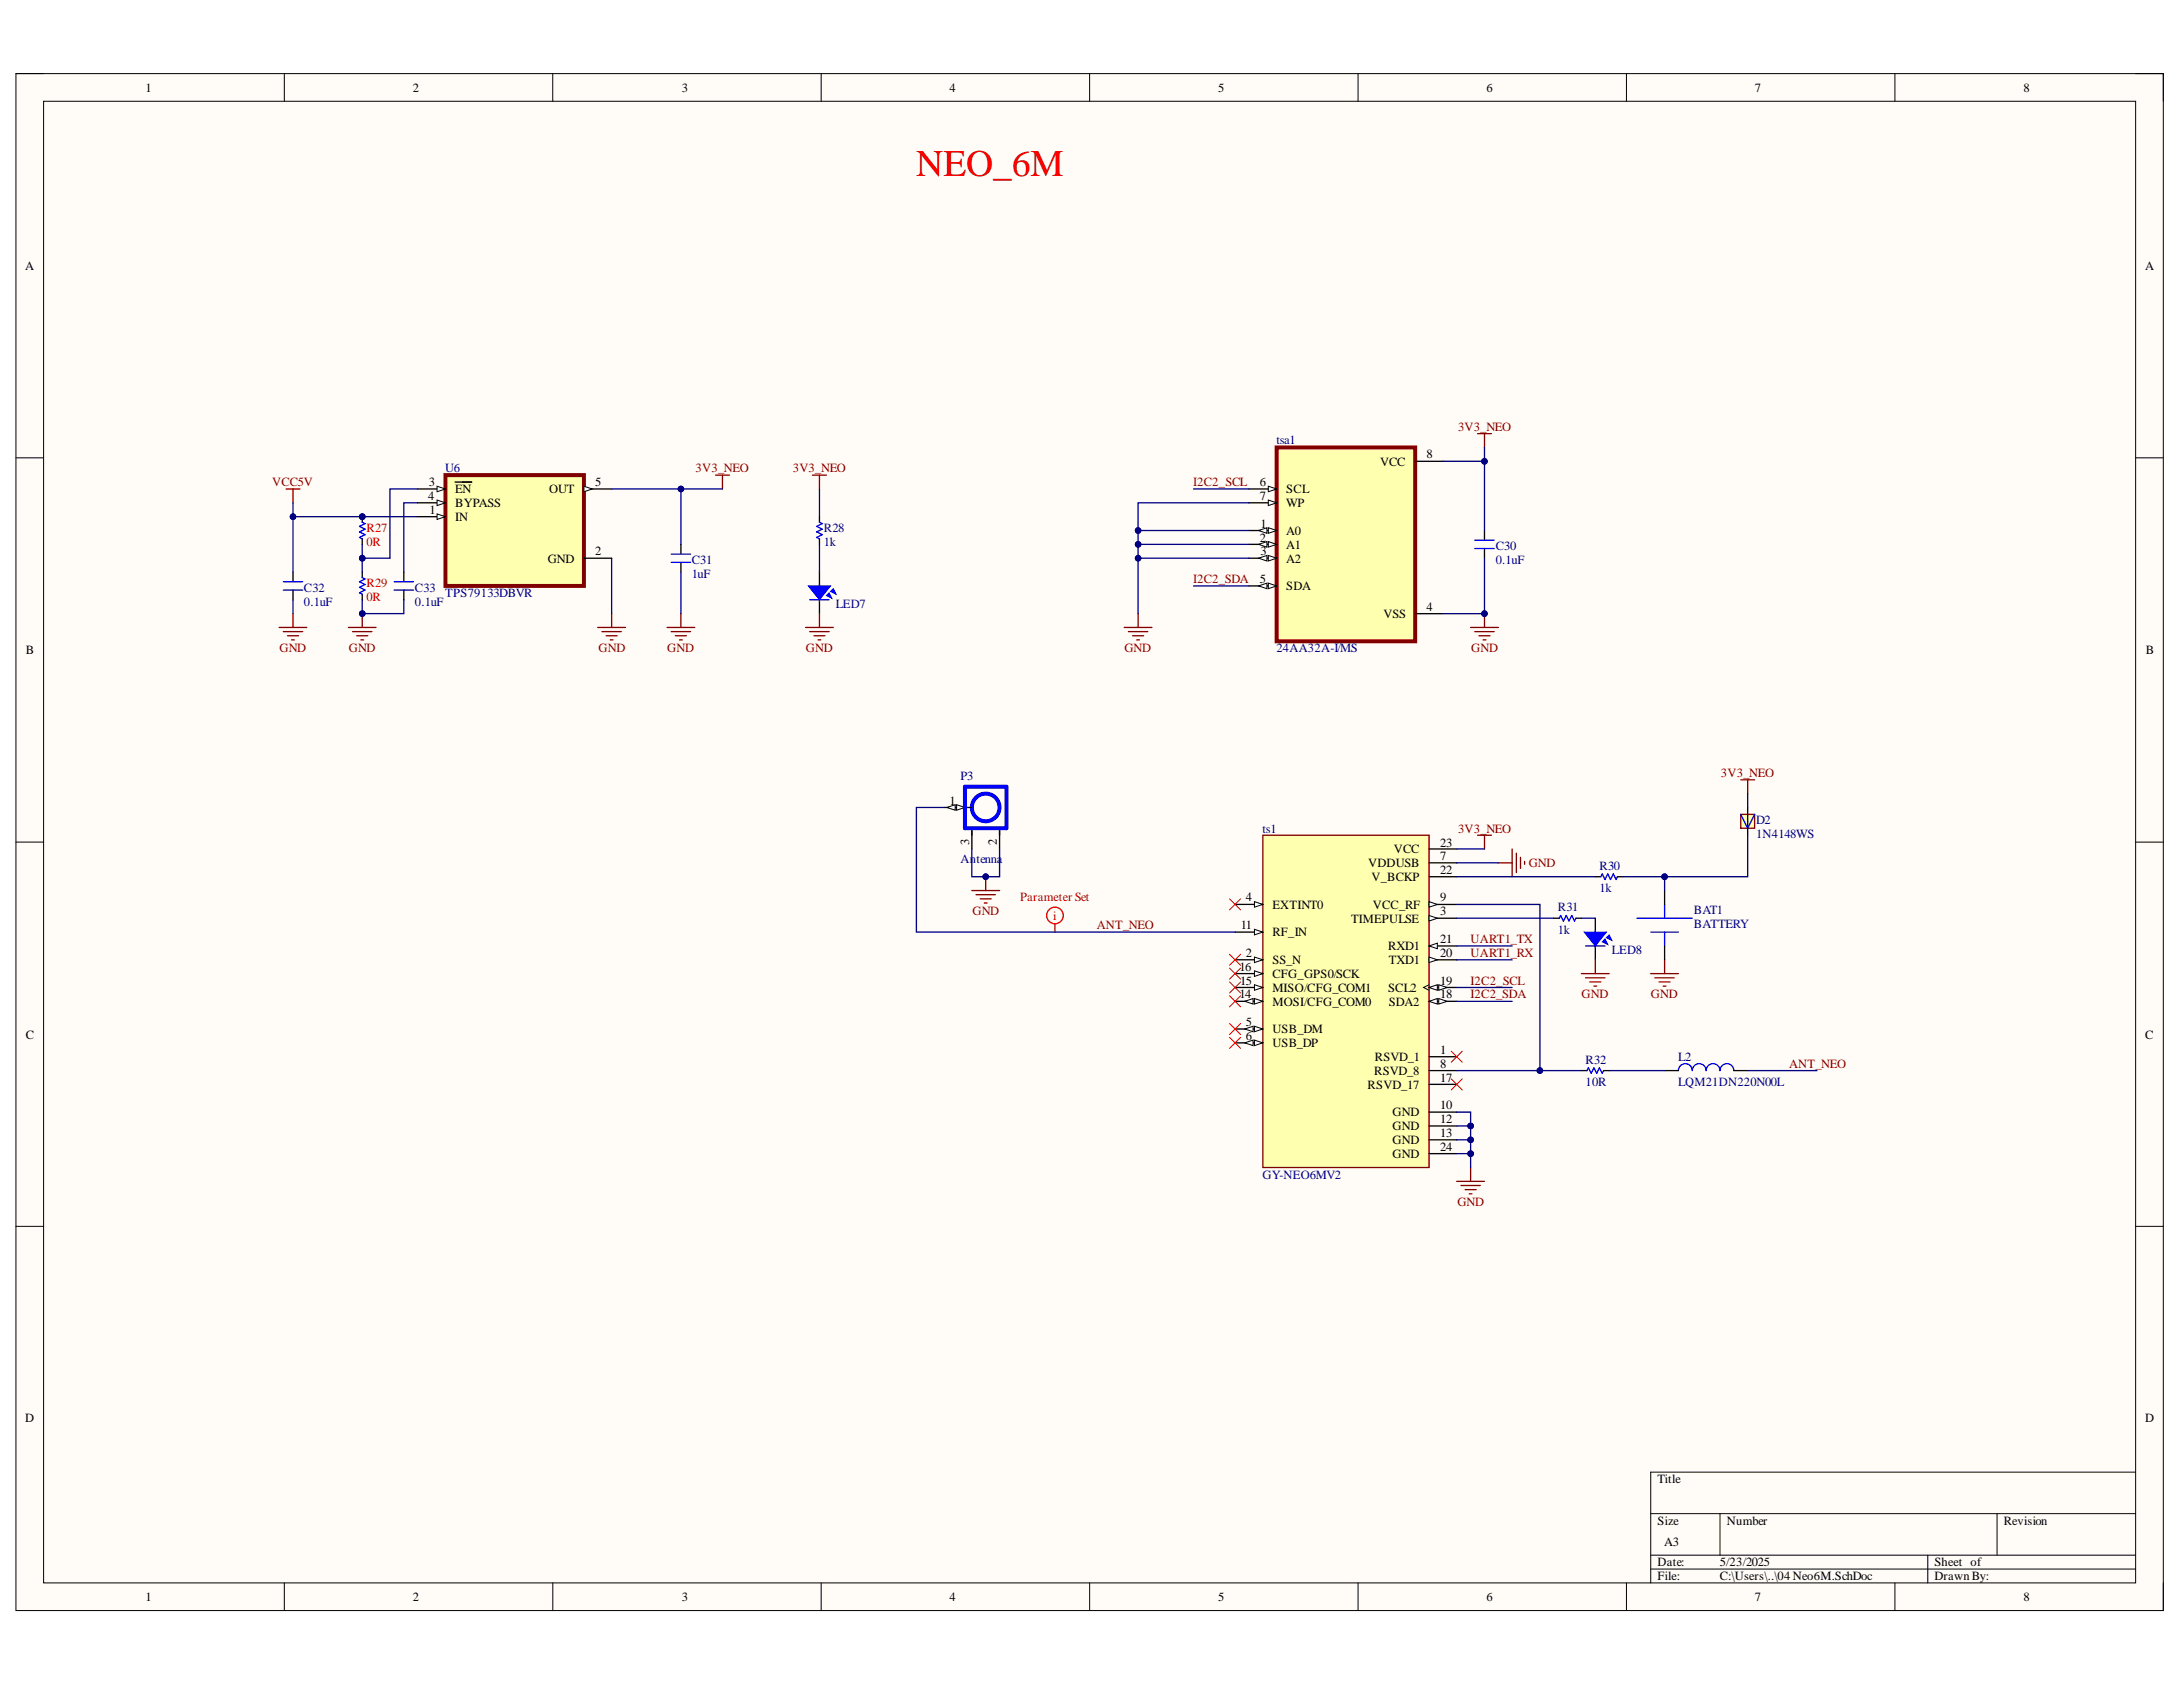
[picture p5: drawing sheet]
<svg xmlns="http://www.w3.org/2000/svg" width="279mm" height="216mm" viewBox="0 0 279 216" stroke-linecap="round" stroke-linejoin="round" font-family="sans-serif">
<defs><g id="words">
<text font-size="4.8" fill="#f00" x="117.3" y="22.6">NEO_6M</text>
<g font-size="1.6">
<text x="18.6" y="11.8">1</text>
<text x="52.8" y="11.8">2</text>
<text x="87.3" y="11.8">3</text>
<text x="121.5" y="11.8">4</text>
<text x="155.9" y="11.8">5</text>
<text x="190.3" y="11.8">6</text>
<text x="224.6" y="11.8">7</text>
<text x="259" y="11.8">8</text>
<text x="3.2" y="34.6">A</text>
<text x="274.6" y="34.6">A</text>
<text x="176.6" y="59.6">VCC</text>
<text x="182.6" y="58.7">8</text>
<text x="54.8" y="64">4</text>
<text x="54.9" y="62.2">3</text>
<text x="55" y="65.8">1</text>
<text x="58.3" y="63.1">EN</text>
<text x="58.3" y="64.9">BYPASS</text>
<text x="70.3" y="63.1">OUT</text>
<text x="76.2" y="62.2">5</text>
<text x="161.2" y="62.2">6</text>
<text x="161.2" y="64">7</text>
<text x="164.6" y="63.1">SCL</text>
<text x="164.6" y="64.9">WP</text>
<text x="58.3" y="66.7">IN</text>
<text x="76.2" y="71.1">2</text>
<text x="161.2" y="69.3">2</text>
<text x="161.3" y="67.5">1</text>
<text x="161.3" y="71.1">3</text>
<text x="164.6" y="68.5">A0</text>
<text x="164.6" y="70.2">A1</text>
<text x="70.1" y="72">GND</text>
<text x="161.2" y="74.6">5</text>
<text x="164.6" y="72">A2</text>
<text x="164.6" y="75.6">SDA</text>
<text x="3.3" y="83.8">B</text>
<text x="177.1" y="79.1">VSS</text>
<text x="182.6" y="78.2">4</text>
<text x="274.6" y="83.8">B</text>
<text x="121.5" y="103">1</text>
<text x="124" y="108.1" transform="rotate(-90 124 108.1)">3</text>
<text x="127.6" y="108.2" transform="rotate(-90 127.6 108.2)">2</text>
<text x="175.1" y="111">VDDUSB</text>
<text x="175.5" y="112.7">V_BCKP</text>
<text x="178.4" y="109.2">VCC</text>
<text x="184.3" y="108.3">23</text>
<text x="184.3" y="110.1">7</text>
<text x="184.3" y="111.9">22</text>
<text x="158.8" y="118.9">11</text>
<text x="159.5" y="115.4">4</text>
<text x="162.9" y="116.3">EXTINT0</text>
<text x="162.9" y="119.8">RF_IN</text>
<text x="172.9" y="118.1">TIMEPULSE</text>
<text x="175.7" y="116.3">VCC_RF</text>
<text x="184.3" y="115.4">9</text>
<text x="184.3" y="117.1">3</text>
<text x="158.6" y="124.2">16</text>
<text x="159.5" y="122.5">2</text>
<text x="162.9" y="123.4">SS_N</text>
<text x="162.9" y="125.2">CFG_GPS0/SCK</text>
<text x="177.7" y="121.6">RXD1</text>
<text x="177.7" y="123.4">TXD1</text>
<text x="184.3" y="120.7">21</text>
<text x="184.3" y="122.5">20</text>
<text x="158.6" y="127.8">14</text>
<text x="158.7" y="126">15</text>
<text x="159.5" y="131.3">5</text>
<text x="162.9" y="126.9">MISO/CFG_COM1</text>
<text x="162.9" y="128.7">MOSI/CFG_COM0</text>
<text x="177.7" y="126.9">SCL2</text>
<text x="177.7" y="128.7">SDA2</text>
<text x="184.3" y="126">19</text>
<text x="184.3" y="127.8">18</text>
<text x="3.3" y="132.9">C</text>
<text x="159.5" y="133.1">6</text>
<text x="162.9" y="132.3">USB_DM</text>
<text x="162.9" y="134">USB_DP</text>
<text x="175.9" y="137.6">RSVD_8</text>
<text x="176" y="135.8">RSVD_1</text>
<text x="184.3" y="134.9">1</text>
<text x="184.3" y="136.7">8</text>
<text x="274.6" y="132.9">C</text>
<text x="175" y="139.4">RSVD_17</text>
<text x="178.2" y="142.8">GND</text>
<text x="184.3" y="138.4">17</text>
<text x="184.3" y="142">10</text>
<text x="184.3" y="143.8">12</text>
<text x="178.2" y="144.6">GND</text>
<text x="178.2" y="146.4">GND</text>
<text x="178.2" y="148.1">GND</text>
<text x="184.3" y="145.5">13</text>
<text x="184.3" y="147.3">24</text>
<text x="3.2" y="182">D</text>
<text x="274.6" y="182">D</text>
<text x="212.2" y="189.8">Title</text>
<text x="212.2" y="195.1">Size</text>
<text x="213" y="197.8">A3</text>
<text x="221" y="195.1">Number</text>
<text x="256.5" y="195.1">Revision</text>
<text x="212.2" y="200.5">Date:</text>
<text x="212.2" y="202.2">File:</text>
<text x="220.1" y="200.5">5/23/2025</text>
<text x="220.1" y="202.2">C:\Users\..\04 Neo6M.SchDoc</text>
<text x="247.6" y="200.5">Sheet of</text>
<text x="247.6" y="202.2">Drawn By:</text>
<text x="18.6" y="204.9">1</text>
<text x="52.8" y="204.9">2</text>
<text x="87.3" y="204.9">3</text>
<text x="121.5" y="204.9">4</text>
<text x="155.9" y="204.9">5</text>
<text x="190.3" y="204.9">6</text>
<text x="224.6" y="204.9">7</text>
<text x="259" y="204.9">8</text>
</g>
<g font-size="1.6" fill="#000080">
<text x="163.4" y="56.9">tsa1</text>
<text x="57" y="60.4">U6</text>
<text x="105.4" y="68.1">R28</text>
<text x="105.4" y="69.9">1k</text>
<text x="191.4" y="70.4">C30</text>
<text x="38.9" y="75.7">C32</text>
<text x="38.9" y="77.5">0.1uF</text>
<text x="53.1" y="75.7">C33</text>
<text x="53.1" y="77.5">0.1uF</text>
<text x="57" y="76.4">TPS79133DBVR</text>
<text x="88.5" y="72.2">C31</text>
<text x="88.5" y="74">1uF</text>
<text x="107" y="77.8">LED7</text>
<text x="191.4" y="72.2">0.1uF</text>
<text x="163.4" y="83.5">24AA32A-I/MS</text>
<text x="122.9" y="99.8">P3</text>
<text x="161.6" y="106.6">ts1</text>
<text x="224.8" y="105.5">D2</text>
<text x="224.8" y="107.2">1N4148WS</text>
<text x="122.9" y="110.5">Antenna</text>
<text x="204.7" y="111.3">R30</text>
<text x="199.4" y="116.6">R31</text>
<text x="199.4" y="119.5">1k</text>
<text x="204.7" y="114.2">1k</text>
<text x="216.8" y="117">BAT1</text>
<text x="216.8" y="118.7">BATTERY</text>
<text x="206.3" y="122.1">LED8</text>
<text x="202.9" y="136.1">R32</text>
<text x="214.8" y="135.8">L2</text>
<text x="202.9" y="138.9">10R</text>
<text x="214.8" y="138.9">LQM21DN220N00L</text>
<text x="161.6" y="150.9">GY-NEO6MV2</text>
</g>
<g font-size="1.6" fill="#800000">
<text x="186.6" y="55.1">3V3_NEO</text>
<text x="34.8" y="62.2">VCC5V</text>
<text x="89" y="60.4">3V3_NEO</text>
<text x="101.5" y="60.4">3V3_NEO</text>
<text x="152.7" y="62.2">I2C2_SCL</text>
<text x="152.7" y="74.6">I2C2_SDA</text>
<text x="35.8" y="83.5">GND</text>
<text x="44.6" y="83.5">GND</text>
<text x="76.6" y="83.5">GND</text>
<text x="85.4" y="83.5">GND</text>
<text x="103.2" y="83.5">GND</text>
<text x="143.9" y="83.5">GND</text>
<text x="188.3" y="83.5">GND</text>
<text x="220.3" y="99.5">3V3_NEO</text>
<text x="186.6" y="106.6">3V3_NEO</text>
<text x="195.7" y="111">GND</text>
<text x="124.5" y="117.1">GND</text>
<text x="140.4" y="118.9">ANT_NEO</text>
<text x="188.2" y="120.7">UART1_TX</text>
<text x="188.2" y="122.5">UART1_RX</text>
<text x="188.2" y="126">I2C2_SCL</text>
<text x="188.2" y="127.8">I2C2_SDA</text>
<text x="202.4" y="127.8">GND</text>
<text x="211.3" y="127.8">GND</text>
<text x="229" y="136.7">ANT_NEO</text>
<text x="186.5" y="154.4">GND</text>
</g>
<g font-size="1.6" fill="#f00">
<text x="46.9" y="68.1">R27</text>
<text x="46.9" y="69.9">0R</text>
<text x="46.9" y="75.1">R29</text>
<text x="46.9" y="76.9">0R</text>
<text x="130.6" y="115.4">Parameter Set</text>
<text x="134.8" y="117.7">i</text>
</g>
</g></defs>
<path d="M2 9.4h274.9v196.7h-274.9z" fill-rule="evenodd" fill="#fffcf8"/>
<path d="M2 9.4h274.9v196.7h-274.9z" fill="none" stroke="#000" stroke-width=".13"/>
<path d="M5.6 13h267.7v189.6h-267.7z" fill-rule="evenodd" fill="#fffcf8"/>
<g fill="none" stroke="#000" stroke-width=".13">
<path d="M2 9.4h3.6M5.6 13h267.7v189.6h-267.7zM36.4 9.4v3.6M70.7 9.4v3.6M105.1 9.4v3.6M139.5 9.4v3.6M173.8 9.4v3.6M208.2 9.4v3.6M242.5 9.4v3.6M273.3 9.4h3.6v3.6M2 58.6h3.6M273.3 58.6h3.6"/>
<path d="M2 107.8h3.6M273.3 107.8h3.6M2 156.9h3.6M273.3 156.9h3.6M211.3 193.7h62M211.3 199h62M220.1 193.7v5.3M246.7 199v3.6M255.6 193.7v5.3M273.3 188.4h-62v14.2M36.4 202.6v3.5M70.8 202.6v3.5"/>
<path d="M105.1 202.6v3.5M139.5 202.6v3.5M173.8 202.6v3.5M208.2 202.6v3.5M211.3 200.8h62M242.5 202.6v3.5M276.9 202.6v3.5"/>
</g>
<path d="M161.6 106.9h21.3v42.5h-21.3z" fill-rule="evenodd" fill="#ffffb0"/>
<path d="M161.6 106.9h21.3v42.5h-21.3z" fill="none" stroke="#800000" stroke-width=".17"/>
<path d="M158.1 115.7h3.5" fill="none" stroke="#000" stroke-width=".17"/>
<path d="M160.6 115.4l1 .3-1 .4z" fill="#f8fcff"/>
<path d="M160.6 115.4l1 .3-1 .4z" fill="none" stroke="#000" stroke-width=".13"/>
<path d="M158.1 119.3h3.5" fill="none" stroke="#000" stroke-width=".17"/>
<path d="M160.6 118.9l1 .4-1 .3z" fill="#f8fcff"/>
<path d="M160.6 118.9l1 .4-1 .3z" fill="none" stroke="#000" stroke-width=".13"/>
<path d="M158.1 122.8h3.5" fill="none" stroke="#000" stroke-width=".17"/>
<path d="M160.6 122.5l1 .3-1 .4z" fill="#f8fcff"/>
<path d="M160.6 122.5l1 .3-1 .4z" fill="none" stroke="#000" stroke-width=".13"/>
<path d="M158.1 124.6h3.5" fill="none" stroke="#000" stroke-width=".17"/>
<path d="M160.6 124.2l1 .4-1 .4z" fill="#f8fcff"/>
<path d="M160.6 124.2l1 .4-1 .4z" fill="none" stroke="#000" stroke-width=".13"/>
<path d="M158.1 126.4h3.5" fill="none" stroke="#000" stroke-width=".17"/>
<path d="M160.6 126l1 .4-1 .3z" fill="#f8fcff"/>
<path d="M160.6 126l1 .4-1 .3z" fill="none" stroke="#000" stroke-width=".13"/>
<path d="M158.1 128.1h3.5" fill="none" stroke="#000" stroke-width=".17"/>
<path d="M160.6 127.8l1 .3-1 .4z" fill="#f8fcff"/>
<path d="M160.6 127.8l1 .3-1 .4z" fill="none" stroke="#000" stroke-width=".13"/>
<path d="M159.3 128.1l1.1-.3v.7z" fill="#f8fcff"/>
<path d="M159.3 128.1l1.1-.3v.7z" fill="none" stroke="#000" stroke-width=".13"/>
<path d="M158.1 131.7h3.5" fill="none" stroke="#000" stroke-width=".17"/>
<path d="M160.6 131.3l1 .4-1 .3z" fill="#f8fcff"/>
<path d="M160.6 131.3l1 .4-1 .3z" fill="none" stroke="#000" stroke-width=".13"/>
<path d="M159.3 131.7l1.1-.4v.7z" fill="#f8fcff"/>
<path d="M159.3 131.7l1.1-.4v.7z" fill="none" stroke="#000" stroke-width=".13"/>
<path d="M158.1 133.5h3.5" fill="none" stroke="#000" stroke-width=".17"/>
<path d="M160.6 133.1l1 .4-1 .3z" fill="#f8fcff"/>
<path d="M160.6 133.1l1 .4-1 .3z" fill="none" stroke="#000" stroke-width=".13"/>
<path d="M159.3 133.5l1.1-.4v.7z" fill="#f8fcff"/>
<path d="M159.3 133.5l1.1-.4v.7z" fill="none" stroke="#000" stroke-width=".13"/>
<path d="M182.9 108.7h3.5M182.9 110.4h3.5M182.9 112.2h3.5M182.9 115.8h3.5" fill="none" stroke="#000" stroke-width=".17"/>
<path d="M182.9 115.4l1.1 .4-1.1 .3z" fill="#f8fcff"/>
<path d="M182.9 115.4l1.1 .4-1.1 .3z" fill="none" stroke="#000" stroke-width=".13"/>
<path d="M182.9 117.5h3.5" fill="none" stroke="#000" stroke-width=".17"/>
<path d="M182.9 117.2l1.1 .3-1.1 .4z" fill="#f8fcff"/>
<path d="M182.9 117.2l1.1 .3-1.1 .4z" fill="none" stroke="#000" stroke-width=".13"/>
<path d="M182.9 121.1h3.5" fill="none" stroke="#000" stroke-width=".17"/>
<path d="M182.9 121.1l1.1-.4v.7z" fill="#f8fcff"/>
<path d="M182.9 121.1l1.1-.4v.7z" fill="none" stroke="#000" stroke-width=".13"/>
<path d="M182.9 122.8h3.5" fill="none" stroke="#000" stroke-width=".17"/>
<path d="M182.9 122.5l1.1 .3-1.1 .4z" fill="#f8fcff"/>
<path d="M182.9 122.5l1.1 .3-1.1 .4z" fill="none" stroke="#000" stroke-width=".13"/>
<path d="M182.9 126.4h3.5" fill="none" stroke="#000" stroke-width=".17"/>
<path d="M182.9 126.4l1.1-.4v.7z" fill="#f8fcff"/>
<path d="M182.9 126.4l1.1-.4v.7z" fill="none" stroke="#000" stroke-width=".13"/>
<path d="M184.1 126l1.1 .4-1.1 .3z" fill="#f8fcff"/>
<path d="M182.9 126l-.7 .4 .7 .3M184.1 126l1.1 .4-1.1 .3z" fill="none" stroke="#000" stroke-width=".13"/>
<path d="M182.9 128.2h3.5" fill="none" stroke="#000" stroke-width=".17"/>
<path d="M182.9 128.2l1.1-.4v.7z" fill="#f8fcff"/>
<path d="M182.9 128.2l1.1-.4v.7z" fill="none" stroke="#000" stroke-width=".13"/>
<path d="M184.1 127.8l1.1 .4-1.1 .3z" fill="#f8fcff"/>
<path d="M184.1 127.8l1.1 .4-1.1 .3z" fill="none" stroke="#000" stroke-width=".13"/>
<path d="M120.8 103.3h2.7M182.9 135.2h3.5M182.9 137h3.5M182.9 138.8h3.5M182.9 142.3h3.5M182.9 144.1h3.5M182.9 145.9h3.5M182.9 147.6h3.5" fill="none" stroke="#000" stroke-width=".17"/>
<path d="M127.7 104.1a1.77 1.77 0 0 0-1.6-2.5 1.77 1.77 0 0 0-1.5 2.6 1.77 1.77 0 0 0 3 .1" fill="none" stroke="#00f" stroke-width=".51"/>
<path d="M122.4 103l1.1 .3-1.1 .4z" fill="#f8fcff"/>
<path d="M122.4 103l1.1 .3-1.1 .4z" fill="none" stroke="#000" stroke-width=".13"/>
<path d="M121.2 103.3l1.1-.3v.7z" fill="#f8fcff"/>
<path d="M121.2 103.3l1.1-.3v.7z" fill="none" stroke="#000" stroke-width=".13"/>
<path d="M123.5 103.3h.9M124.4 106v2.7M127.9 106v2.7" fill="none" stroke="#000" stroke-width=".17"/>
<path d="M123.5 100.7h5.3v5.3h-5.3z" fill="none" stroke="#00f" stroke-width=".51"/>
<path d="M57 60.8h17.7v14.2h-17.7z" fill-rule="evenodd" fill="#ffffb0"/>
<path d="M57 60.8h17.7v14.2h-17.7z" fill="none" stroke="#800000" stroke-width=".51"/>
<path d="M53.5 62.6h3.5" fill="none" stroke="#000" stroke-width=".17"/>
<path d="M55.9 62.2l1.1 .4-1.1 .3z" fill="#f8fcff"/>
<path d="M55.9 62.2l1.1 .4-1.1 .3z" fill="none" stroke="#000" stroke-width=".13"/>
<path d="M53.5 64.3h3.5M58.2 61.7h2.2" fill="none" stroke="#000" stroke-width=".17"/>
<path d="M55.9 64l1.1 .3-1.1 .4z" fill="#f8fcff"/>
<path d="M55.9 64l1.1 .3-1.1 .4z" fill="none" stroke="#000" stroke-width=".13"/>
<path d="M53.5 66.1h3.5" fill="none" stroke="#000" stroke-width=".17"/>
<path d="M55.9 65.8l1.1 .3-1.1 .4z" fill="#f8fcff"/>
<path d="M55.9 65.8l1.1 .3-1.1 .4z" fill="none" stroke="#000" stroke-width=".13"/>
<path d="M74.7 62.6h3.6" fill="none" stroke="#000" stroke-width=".17"/>
<path d="M74.7 62.2l1.1 .4-1.1 .3z" fill="#f8fcff"/>
<path d="M74.7 62.2l1.1 .4-1.1 .3z" fill="none" stroke="#000" stroke-width=".13"/>
<path d="M37.5 73.2v1.3M37.5 75.5v1.3M74.7 71.4h3.6" fill="none" stroke="#000" stroke-width=".17"/>
<path d="M36.6 62.6h1.8M37.5 62.6v1.7M37.5 78.5v1.8M46.4 78.5v1.8M35.7 80.3h3.6M36.3 80.8h2.4M36.8 81.4h1.4M37.3 81.9h.4M44.6 80.3h3.5M45.1 80.8h2.5M45.7 81.4h1.4M46.2 81.9h.3" fill="none" stroke="#800000" stroke-width=".17"/>
<path d="M36.3 75.5h2.4M36.3 74.5h2.4" fill="none" stroke="#00f" stroke-width=".17"/>
<circle cx="46.4" cy="78.5" r=".36" fill="#000080"/>
<circle cx="46.4" cy="78.5" r=".36" fill="none" stroke="#000080" stroke-width=".13"/>
<g fill="none" stroke="#800000" stroke-width=".17">
<path d="M78.3 78.5v1.8M87.2 78.5v1.8M91.6 60.8h1.8M92.5 60.8v1.8M104 60.8h1.8M104.9 60.8v1.8M76.5 80.3h3.6M77 80.8h2.5M77.6 81.4h1.4M78.1 81.9h.4M85.4 80.3h3.5M85.9 80.8h2.5"/>
<path d="M86.4 81.4h1.5M87 81.9h.3"/>
</g>
<path d="M51.7 73.2v1.3M51.7 75.5v1.3M87.2 69.7v1.2M87.2 72v1.2M104.9 66.1v.7M104.9 69v.7" fill="none" stroke="#000" stroke-width=".17"/>
<path d="M50.4 75.5h2.5M50.4 74.5h2.5M85.9 72h2.5M85.9 70.9h2.5M104.9 66.8l.3 .2-.7 .4 .7 .3-.7 .4 .7 .3-.7 .4 .4 .2" fill="none" stroke="#00f" stroke-width=".17"/>
<path d="M106.3 75.7l.4-.4 .3 .7z" fill="#00f"/>
<path d="M106.3 75.7l.4-.4 .3 .7z" fill="none" stroke="#00f" stroke-width=".13"/>
<path d="M105.8 76.2l.3-.3 .4 .7z" fill="#00f"/>
<path d="M105.8 76.2l.3-.3 .4 .7z" fill="none" stroke="#00f" stroke-width=".13"/>
<path d="M103.5 75h2.8l-1.4 1.8z" fill="#00f"/>
<path d="M103.5 75h2.8l-1.4 1.8z" fill="none" stroke="#00f" stroke-width=".13"/>
<path d="M103.6 76.8h2.5M104.9 74.8v.5M104.9 76.6v.3" fill="none" stroke="#00f" stroke-width=".17"/>
<path d="M104.9 73.2v1.8M104.9 76.8v1.7" fill="none" stroke="#000" stroke-width=".17"/>
<path d="M104.9 78.5v1.8M103.1 80.3h3.6M103.6 80.8h2.5M104.2 81.4h1.4M104.7 81.9h.4" fill="none" stroke="#800000" stroke-width=".17"/>
<path d="M163.4 57.3h17.7v24.8h-17.7z" fill-rule="evenodd" fill="#ffffb0"/>
<path d="M163.4 57.3h17.7v24.8h-17.7z" fill="none" stroke="#800000" stroke-width=".51"/>
<path d="M159.8 62.6h3.6" fill="none" stroke="#000" stroke-width=".17"/>
<path d="M162.3 62.2l1.1 .4-1.1 .3z" fill="#f8fcff"/>
<path d="M162.3 62.2l1.1 .4-1.1 .3z" fill="none" stroke="#000" stroke-width=".13"/>
<path d="M159.8 64.3h3.6" fill="none" stroke="#000" stroke-width=".17"/>
<path d="M162.3 64l1.1 .3-1.1 .4z" fill="#f8fcff"/>
<path d="M162.3 64l1.1 .3-1.1 .4z" fill="none" stroke="#000" stroke-width=".13"/>
<path d="M159.8 67.9h3.6" fill="none" stroke="#000" stroke-width=".17"/>
<path d="M162.3 67.5l1.1 .4-1.1 .4z" fill="#f8fcff"/>
<path d="M162.3 67.5l1.1 .4-1.1 .4z" fill="none" stroke="#000" stroke-width=".13"/>
<path d="M161.1 67.9l1.1-.4v.8z" fill="#f8fcff"/>
<path d="M161.1 67.9l1.1-.4v.8z" fill="none" stroke="#000" stroke-width=".13"/>
<path d="M159.8 69.7h3.6" fill="none" stroke="#000" stroke-width=".17"/>
<path d="M162.3 69.3l1.1 .4-1.1 .3z" fill="#f8fcff"/>
<path d="M162.3 69.3l1.1 .4-1.1 .3z" fill="none" stroke="#000" stroke-width=".13"/>
<path d="M161.1 69.7l1.1-.4v.7z" fill="#f8fcff"/>
<path d="M161.1 69.7l1.1-.4v.7z" fill="none" stroke="#000" stroke-width=".13"/>
<path d="M159.8 71.4h3.6" fill="none" stroke="#000" stroke-width=".17"/>
<path d="M162.3 71.1l1.1 .3-1.1 .4z" fill="#f8fcff"/>
<path d="M162.3 71.1l1.1 .3-1.1 .4z" fill="none" stroke="#000" stroke-width=".13"/>
<path d="M161.1 71.4l1.1-.3v.7z" fill="#f8fcff"/>
<path d="M161.1 71.4l1.1-.3v.7z" fill="none" stroke="#000" stroke-width=".13"/>
<path d="M159.8 75h3.6" fill="none" stroke="#000" stroke-width=".17"/>
<path d="M162.3 74.6l1.1 .4-1.1 .3z" fill="#f8fcff"/>
<path d="M162.3 74.6l1.1 .4-1.1 .3z" fill="none" stroke="#000" stroke-width=".13"/>
<path d="M161.1 75l1.1-.4v.7z" fill="#f8fcff"/>
<path d="M161.1 75l1.1-.4v.7z" fill="none" stroke="#000" stroke-width=".13"/>
<path d="M181.1 59h3.6M181.1 78.5h3.6" fill="none" stroke="#000" stroke-width=".17"/>
<path d="M189.1 55.5h1.8M190 55.5v1.8M190 78.5v1.8M188.2 80.3h3.6M188.8 80.8h2.4M189.3 81.4h1.4M189.8 81.9h.4" fill="none" stroke="#800000" stroke-width=".17"/>
<circle cx="190" cy="78.5" r=".35" fill="#000080"/>
<circle cx="190" cy="78.5" r=".35" fill="none" stroke="#000080" stroke-width=".13"/>
<path d="M190 67.9v1.2M190 70.2v1.2" fill="none" stroke="#000" stroke-width=".17"/>
<path d="M188.8 70.2h2.4M188.8 69.1h2.4" fill="none" stroke="#00f" stroke-width=".17"/>
<g fill="none" stroke="#800000" stroke-width=".17">
<path d="M145.7 78.5v1.8M143.9 80.3h3.5M144.4 80.8h2.5M145 81.4h1.4M145.5 81.9h.3M189.1 106.9h1.8M190 106.9v1.8M191.8 110.4h1.7M193.5 108.7v3.5M194.1 109.2v2.5M194.6 109.7v1.4M195.1 110.2v.4"/>
<path d="M211.3 124.6h3.5M211.8 125.1h2.5M212.3 125.7h1.5M212.9 126.2h.3M213 122.8v1.8M186.4 151.2h3.6M187 151.7h2.5M187.5 152.2h1.4M188 152.8h.4M188.2 149.4v1.8"/>
</g>
<path d="M157.4 132.8l1.4 1.4M157.4 131l1.4 1.4M158.8 132.8l-1.4 1.4M158.8 131l-1.4 1.4M185.7 138.1l1.5 1.4M185.7 134.5l1.5 1.4M187.2 138.1l-1.5 1.4M187.2 134.5l-1.5 1.4" fill="none" stroke="#f00" stroke-width=".13"/>
<path d="M222.8 104.2h1.8v1.8h-1.8z" fill-rule="evenodd" fill="#ffffb0"/>
<path d="M222.8 99.8h1.8M223.7 99.8v1.8M124.4 114h3.5M124.9 114.5h2.5M125.4 115h1.5M126 115.6h.3M126.2 112.2v1.8M222.8 104.2h1.8v1.8h-1.8z" fill="none" stroke="#800000" stroke-width=".17"/>
<path d="M222.8 104.2l.9 1.8 .9-1.8" fill="none" stroke="#00f" stroke-width=".17"/>
<path d="M223.7 103.3v3.6" fill="none" stroke="#000" stroke-width=".17"/>
<path d="M157.4 115l1.4 1.5M158.8 115l-1.4 1.5" fill="none" stroke="#f00" stroke-width=".13"/>
<circle cx="126.2" cy="112.2" r=".36" fill="#000080"/>
<circle cx="126.2" cy="112.2" r=".36" fill="none" stroke="#000080" stroke-width=".13"/>
<path d="M157.4 122.1l1.4 1.4M157.4 123.9l1.4 1.4M157.4 125.7l1.4 1.4M157.4 127.4l1.4 1.5M158.8 122.1l-1.4 1.4M158.8 123.9l-1.4 1.4M158.8 125.7l-1.4 1.4M158.8 127.4l-1.4 1.5" fill="none" stroke="#f00" stroke-width=".13"/>
<path d="M205.6 120l.4-.4 .3 .8z" fill="#00f"/>
<path d="M205.6 120l.4-.4 .3 .8z" fill="none" stroke="#00f" stroke-width=".13"/>
<path d="M205.4 120.2l.4 .7-.7-.4z" fill="#00f"/>
<path d="M205.4 120.2l.4 .7-.7-.4z" fill="none" stroke="#00f" stroke-width=".13"/>
<path d="M202.8 119.3h2.8l-1.4 1.8z" fill="#00f"/>
<path d="M202.8 119.3h2.8l-1.4 1.8z" fill="none" stroke="#00f" stroke-width=".13"/>
<path d="M46.4 73.9l.3 .2-.7 .4 .7 .3-.7 .4 .7 .3-.7 .4 .4 .1M199.6 117.5l.1-.3 .4 .7 .4-.7 .3 .7 .4-.7 .3 .7 .2-.4M204.2 119.1v.5M209.5 117.5h7.1M211.3 119.3h3.5M213 115.8v1.7M213 119.3v1.8M202.9 121.1h2.5M203.1 137l.2-.3 .4 .7 .3-.7 .4 .7 .3-.7 .4 .7 .1-.4M204.2 120.9v.3M214.8 137a.89 .89 0 0 1 .9-.9 .89 .89 0 0 1 .9 .9 .89 .89 0 0 1 .9-.9 .89 .89 0 0 1 .9 .9 .89 .89 0 0 1 .9-.9 .89 .89 0 0 1 .8 .9 .88 .88 0 0 1 .9-.9 .88 .88 0 0 1 .9 .9" fill="none" stroke="#00f" stroke-width=".17"/>
<path d="M46.4 73.2v.7M46.4 76v.8M198.9 117.5h.7M201.7 117.5h.7M204.2 117.5v1.8M213 114v1.8M202.4 137h.7M204.2 121.1v1.7M205.2 137h.8M213 137h1.8M213 121.1v1.7M221.9 137h1.8" fill="none" stroke="#000" stroke-width=".17"/>
<path d="M202.4 124.6h3.6M202.9 125.1h2.5M203.5 125.7h1.4M204 126.2h.4M204.2 122.8v1.8" fill="none" stroke="#800000" stroke-width=".17"/>
<g fill="none" stroke="#f00" stroke-width=".17">
<path d="M135 118.2v1.1"/>
<circle cx="135" cy="117.2" r="1.06"/>
</g>
<circle cx="46.4" cy="66.1" r=".35" fill="#000080"/>
<circle cx="46.4" cy="66.1" r=".35" fill="none" stroke="#000080" stroke-width=".13"/>
<path d="M46.4 66.1v.7M46.4 69v.7" fill="none" stroke="#000" stroke-width=".17"/>
<circle cx="46.4" cy="66.1" r=".35" fill="#000080"/>
<circle cx="46.4" cy="66.1" r=".35" fill="none" stroke="#000080" stroke-width=".13"/>
<path d="M46.4 66.8l.3 .2-.7 .4 .7 .3-.7 .4 .7 .3-.7 .4 .4 .2" fill="none" stroke="#00f" stroke-width=".17"/>
<path d="M37.5 64.3v1.8h16" fill="none" stroke="#000080" stroke-width=".17"/>
<circle cx="46.4" cy="66.1" r=".35" fill="#000080"/>
<circle cx="46.4" cy="66.1" r=".35" fill="none" stroke="#000080" stroke-width=".13"/>
<circle cx="37.5" cy="66.1" r=".35" fill="#000080"/>
<circle cx="37.5" cy="66.1" r=".35" fill="none" stroke="#000080" stroke-width=".13"/>
<path d="M37.5 66.1v7.1M37.5 76.8v1.7" fill="none" stroke="#000080" stroke-width=".17"/>
<circle cx="37.5" cy="66.1" r=".35" fill="#000080"/>
<circle cx="37.5" cy="66.1" r=".35" fill="none" stroke="#000080" stroke-width=".13"/>
<path d="M190 57.3v1.7h-5.3M53.5 64.3h-1.8v8.9M78.3 71.4v7.1M87.2 73.2v5.3M104.9 62.6v3.5M104.9 69.7v3.5M152.8 62.6h7M152.8 75h7" fill="none" stroke="#000080" stroke-width=".17"/>
<circle cx="190" cy="59" r=".35" fill="#000080"/>
<circle cx="190" cy="59" r=".35" fill="none" stroke="#000080" stroke-width=".13"/>
<path d="M190 71.4v7.1h-5.3" fill="none" stroke="#000080" stroke-width=".17"/>
<circle cx="190" cy="78.5" r=".35" fill="#000080"/>
<circle cx="190" cy="78.5" r=".35" fill="none" stroke="#000080" stroke-width=".13"/>
<path d="M190 59v8.9" fill="none" stroke="#000080" stroke-width=".17"/>
<circle cx="190" cy="59" r=".35" fill="#000080"/>
<circle cx="190" cy="59" r=".35" fill="none" stroke="#000080" stroke-width=".13"/>
<path d="M145.7 67.9h14.1" fill="none" stroke="#000080" stroke-width=".17"/>
<circle cx="145.7" cy="67.9" r=".36" fill="#000080"/>
<circle cx="145.7" cy="67.9" r=".36" fill="none" stroke="#000080" stroke-width=".13"/>
<path d="M145.7 69.7h14.1" fill="none" stroke="#000080" stroke-width=".17"/>
<circle cx="145.7" cy="69.7" r=".35" fill="#000080"/>
<circle cx="145.7" cy="69.7" r=".35" fill="none" stroke="#000080" stroke-width=".13"/>
<path d="M145.7 71.4h14.1" fill="none" stroke="#000080" stroke-width=".17"/>
<circle cx="145.7" cy="71.4" r=".36" fill="#000080"/>
<circle cx="145.7" cy="71.4" r=".36" fill="none" stroke="#000080" stroke-width=".13"/>
<path d="M159.8 64.3h-14.1v14.2" fill="none" stroke="#000080" stroke-width=".17"/>
<circle cx="145.7" cy="67.9" r=".36" fill="#000080"/>
<circle cx="145.7" cy="67.9" r=".36" fill="none" stroke="#000080" stroke-width=".13"/>
<circle cx="145.7" cy="69.7" r=".35" fill="#000080"/>
<circle cx="145.7" cy="69.7" r=".35" fill="none" stroke="#000080" stroke-width=".13"/>
<circle cx="145.7" cy="71.4" r=".36" fill="#000080"/>
<circle cx="145.7" cy="71.4" r=".36" fill="none" stroke="#000080" stroke-width=".13"/>
<path d="M186.4 121.1h7.1M186.4 122.8h7.1M186.4 142.3h1.8v7.1" fill="none" stroke="#000080" stroke-width=".17"/>
<circle cx="188.2" cy="144.1" r=".36" fill="#000080"/>
<circle cx="188.2" cy="144.1" r=".36" fill="none" stroke="#000080" stroke-width=".13"/>
<circle cx="188.2" cy="145.9" r=".36" fill="#000080"/>
<circle cx="188.2" cy="145.9" r=".36" fill="none" stroke="#000080" stroke-width=".13"/>
<circle cx="188.2" cy="147.6" r=".36" fill="#000080"/>
<circle cx="188.2" cy="147.6" r=".36" fill="none" stroke="#000080" stroke-width=".13"/>
<path d="M186.4 144.1h1.8" fill="none" stroke="#000080" stroke-width=".17"/>
<circle cx="188.2" cy="144.1" r=".36" fill="#000080"/>
<circle cx="188.2" cy="144.1" r=".36" fill="none" stroke="#000080" stroke-width=".13"/>
<path d="M186.4 145.9h1.8" fill="none" stroke="#000080" stroke-width=".17"/>
<circle cx="188.2" cy="145.9" r=".36" fill="#000080"/>
<circle cx="188.2" cy="145.9" r=".36" fill="none" stroke="#000080" stroke-width=".13"/>
<path d="M186.4 147.6h1.8" fill="none" stroke="#000080" stroke-width=".17"/>
<circle cx="188.2" cy="147.6" r=".36" fill="#000080"/>
<circle cx="188.2" cy="147.6" r=".36" fill="none" stroke="#000080" stroke-width=".13"/>
<path d="M186.4 115.8h10.7v21.2h-10.7M186.4 110.4h5.4M186.4 108.7h3.6M186.4 126.4h7.1M186.4 128.2h7.1" fill="none" stroke="#000080" stroke-width=".17"/>
<circle cx="197.1" cy="137" r=".35" fill="#000080"/>
<circle cx="197.1" cy="137" r=".35" fill="none" stroke="#000080" stroke-width=".13"/>
<path d="M197.1 137h5.3" fill="none" stroke="#000080" stroke-width=".17"/>
<circle cx="197.1" cy="137" r=".35" fill="#000080"/>
<circle cx="197.1" cy="137" r=".35" fill="none" stroke="#000080" stroke-width=".13"/>
<path d="M120.8 103.3h-3.5v16h40.8M124.4 108.7v3.5h3.5v-3.5M223.7 101.6v1.7" fill="none" stroke="#000080" stroke-width=".17"/>
<circle cx="126.2" cy="112.2" r=".36" fill="#000080"/>
<circle cx="126.2" cy="112.2" r=".36" fill="none" stroke="#000080" stroke-width=".13"/>
<path d="M46.4 76.8v1.7h5.3v-1.7M186.4 117.5h12.5M202.4 117.5h1.8M206 137h7M223.7 137h8.9" fill="none" stroke="#000080" stroke-width=".17"/>
<circle cx="46.4" cy="78.5" r=".36" fill="#000080"/>
<circle cx="46.4" cy="78.5" r=".36" fill="none" stroke="#000080" stroke-width=".13"/>
<path d="M46.4 69.7v3.5" fill="none" stroke="#000080" stroke-width=".17"/>
<circle cx="46.4" cy="71.4" r=".36" fill="#000080"/>
<circle cx="46.4" cy="71.4" r=".36" fill="none" stroke="#000080" stroke-width=".13"/>
<path d="M53.5 62.6h-3.6v8.8h-3.5" fill="none" stroke="#000080" stroke-width=".17"/>
<circle cx="46.4" cy="71.4" r=".36" fill="#000080"/>
<circle cx="46.4" cy="71.4" r=".36" fill="none" stroke="#000080" stroke-width=".13"/>
<path d="M92.5 62.6h-5.3v7.1" fill="none" stroke="#000080" stroke-width=".17"/>
<circle cx="87.1" cy="62.6" r=".36" fill="#000080"/>
<circle cx="87.1" cy="62.6" r=".36" fill="none" stroke="#000080" stroke-width=".13"/>
<path d="M78.3 62.6h8.9" fill="none" stroke="#000080" stroke-width=".17"/>
<circle cx="87.1" cy="62.6" r=".36" fill="#000080"/>
<circle cx="87.1" cy="62.6" r=".36" fill="none" stroke="#000080" stroke-width=".13"/>
<path d="M204.2 112.2h.7M207 112.2h.7" fill="none" stroke="#000" stroke-width=".17"/>
<path d="M204.9 112.2l.2-.4 .3 .8 .4-.8 .3 .8 .4-.8 .3 .8 .2-.4" fill="none" stroke="#00f" stroke-width=".17"/>
<path d="M186.4 112.2h17.8M207.7 112.2h5.3" fill="none" stroke="#000080" stroke-width=".17"/>
<circle cx="213" cy="112.2" r=".36" fill="#000080"/>
<circle cx="213" cy="112.2" r=".36" fill="none" stroke="#000080" stroke-width=".13"/>
<path d="M223.7 106.9v5.3h-10.7v1.8" fill="none" stroke="#000080" stroke-width=".17"/>
<circle cx="213" cy="112.2" r=".36" fill="#000080"/>
<circle cx="213" cy="112.2" r=".36" fill="none" stroke="#000080" stroke-width=".13"/>
<use href="#words"/>
</svg>
